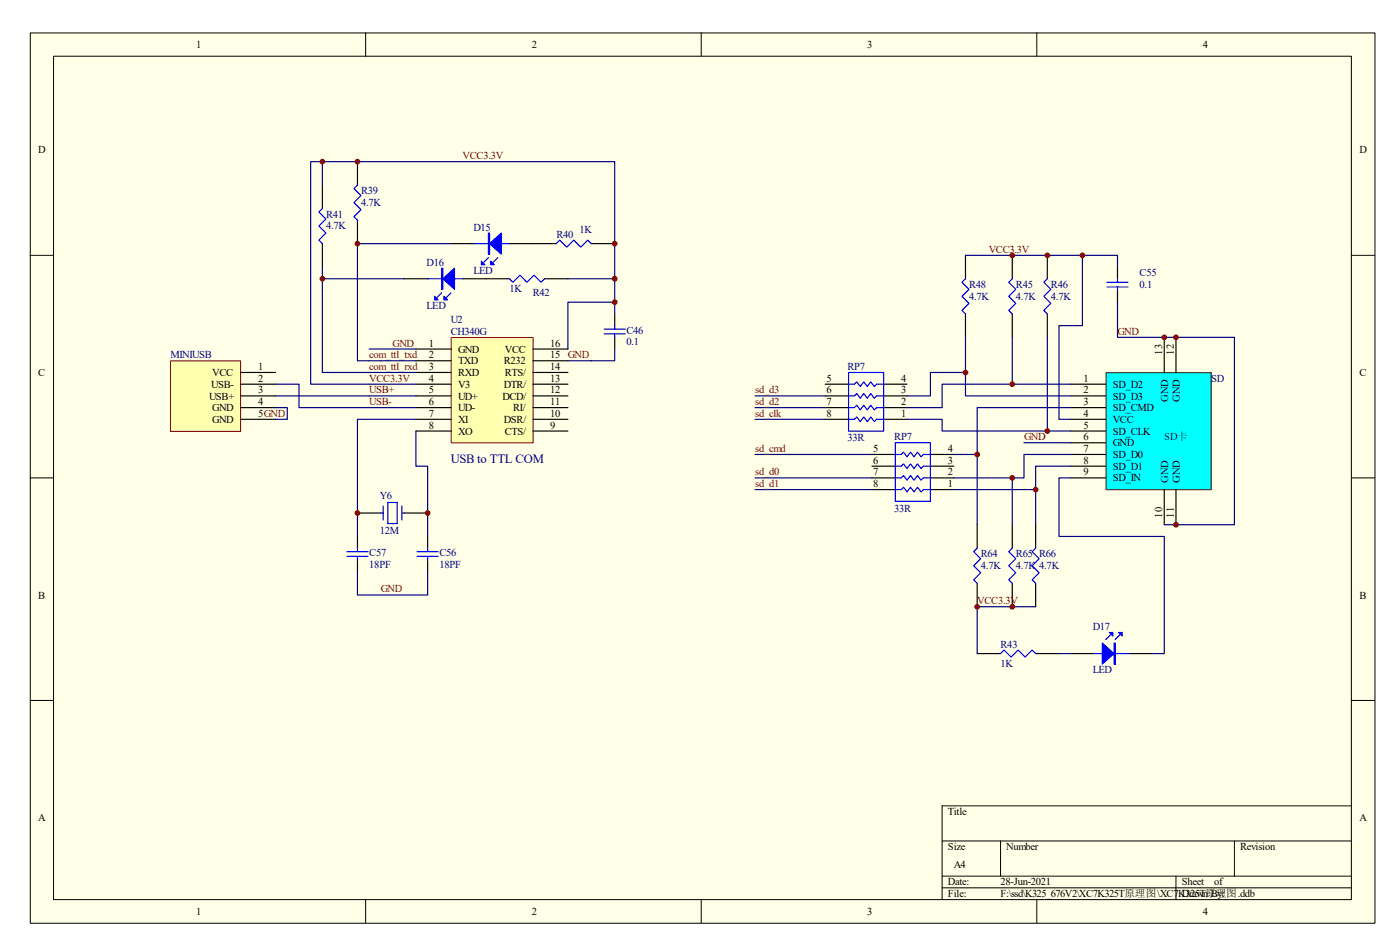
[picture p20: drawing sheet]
<svg xmlns="http://www.w3.org/2000/svg" width="166mm" height="112mm" viewBox="0 0 166 112" stroke-linecap="round" stroke-linejoin="round" font-family="sans-serif">
<defs><g id="words">
<text font-size="1.5" fill="#000080" x="53.4" y="54.8">USB to TTL COM</text>
<g font-size="1.3">
<text x="23.2" y="5.7">1</text>
<text x="62.9" y="5.7">2</text>
<text x="102.6" y="5.7">3</text>
<text x="142.4" y="5.7">4</text>
<text x="4.5" y="18.1">D</text>
<text x="160.9" y="18.1">D</text>
<text x="50.7" y="41">1</text>
<text x="54.2" y="41.7">GND</text>
<text x="59.8" y="41.7">VCC</text>
<text x="65.1" y="41">16</text>
<text x="137.6" y="42" transform="rotate(-90 137.6 42)">13</text>
<text x="139" y="42" transform="rotate(-90 139 42)">12</text>
<text x="4.5" y="44.5">C</text>
<text x="24.8" y="47.2">USB+</text>
<text x="25" y="45.8">USB-</text>
<text x="25.1" y="44.5">VCC</text>
<text x="30.6" y="43.8">1</text>
<text x="30.6" y="45.1">2</text>
<text x="30.6" y="46.5">3</text>
<text x="30.6" y="47.9">4</text>
<text x="50.7" y="42.4">2</text>
<text x="50.7" y="43.8">3</text>
<text x="50.7" y="45.1">4</text>
<text x="50.7" y="46.5">5</text>
<text x="50.7" y="47.9">6</text>
<text x="54.2" y="43.1">TXD</text>
<text x="54.2" y="44.5">RXD</text>
<text x="54.2" y="45.8">V3</text>
<text x="54.2" y="47.2">UD+</text>
<text x="59.5" y="47.2">DCD/</text>
<text x="59.6" y="45.8">DTR/</text>
<text x="59.6" y="43.1">R232</text>
<text x="59.8" y="44.5">RTS/</text>
<text x="65.1" y="47.9">11</text>
<text x="65.1" y="46.5">12</text>
<text x="65.1" y="45.1">13</text>
<text x="65.1" y="43.8">14</text>
<text x="65.1" y="42.4">15 GND</text>
<text x="97.8" y="47.9">7</text>
<text x="97.8" y="46.5">6</text>
<text x="97.8" y="45.1">5</text>
<text x="106.7" y="47.9">2</text>
<text x="106.7" y="46.5">3</text>
<text x="106.7" y="45.1">4</text>
<text x="128.3" y="45.1">1</text>
<text x="128.3" y="46.5">2</text>
<text x="128.3" y="47.9">3</text>
<text x="131.7" y="45.8">SD_D2</text>
<text x="131.7" y="47.2">SD_D3</text>
<text x="138.3" y="47.5" transform="rotate(-90 138.3 47.5)">GND</text>
<text x="139.6" y="47.5" transform="rotate(-90 139.6 47.5)">GND</text>
<text x="160.9" y="44.5">C</text>
<text x="25.1" y="48.6">GND</text>
<text x="25.1" y="50">GND</text>
<text x="30.6" y="49.3">5GND</text>
<text x="50.7" y="49.3">7</text>
<text x="50.7" y="50.7">8</text>
<text x="54.2" y="48.6">UD-</text>
<text x="54.2" y="50">XI</text>
<text x="54.2" y="51.4">XO</text>
<text x="59.6" y="50">DSR/</text>
<text x="59.8" y="51.4">CTS/</text>
<text x="60.7" y="48.6">RI/</text>
<text x="65.1" y="50.7">9</text>
<text x="65.1" y="49.3">10</text>
<text x="97.8" y="49.3">8</text>
<text x="103.4" y="53.5">5</text>
<text x="106.7" y="49.3">1</text>
<text x="112.2" y="53.5">4</text>
<text x="128.3" y="53.5">7</text>
<text x="128.3" y="50.7">5</text>
<text x="128.3" y="49.3">4</text>
<text x="128.3" y="52.1">6</text>
<text x="131.7" y="51.4">SD_CLK</text>
<text x="131.7" y="48.6">SD_CMD</text>
<text x="131.7" y="50">VCC</text>
<text x="131.7" y="52.7">GND</text>
<text x="103.4" y="57.6">8</text>
<text x="103.4" y="56.2">7</text>
<text x="103.4" y="54.9">6</text>
<text x="112.2" y="57.6">1</text>
<text x="112.2" y="56.2">2</text>
<text x="112.2" y="54.9">3</text>
<text x="128.3" y="54.9">8</text>
<text x="128.3" y="56.2">9</text>
<text x="131.7" y="54.1">SD_D0</text>
<text x="131.7" y="55.5">SD_D1</text>
<text x="131.7" y="56.9">SD_IN</text>
<text x="138.3" y="57.1" transform="rotate(-90 138.3 57.1)">GND</text>
<text x="139.6" y="57.1" transform="rotate(-90 139.6 57.1)">GND</text>
<text x="137.6" y="61.2" transform="rotate(-90 137.6 61.2)">10</text>
<text x="139" y="61.2" transform="rotate(-90 139 61.2)">11</text>
<text x="4.5" y="70.8">B</text>
<text x="160.9" y="70.8">B</text>
<text x="4.5" y="97.1">A</text>
<text x="112.2" y="96.4">Title</text>
<text x="112.2" y="100.5">Size</text>
<text x="119.1" y="100.5">Number</text>
<text x="146.8" y="100.5">Revision</text>
<text x="160.9" y="97.1">A</text>
<text x="112.2" y="104.7">Date:</text>
<text x="112.2" y="106.1">File:</text>
<text x="112.9" y="102.6">A4</text>
<text x="118.4" y="104.7">28-Jun-2021</text>
<text x="118.4" y="106.1">F:\ssd\K325_676V2\XC7K325T原理图\XC7</text>
<text x="139.5" y="106.1">KD3r2a5wn By:</text>
<text x="139.9" y="104.7">Sheet</text>
<text x="142" y="106.1">T原理图.ddb</text>
<text x="143.7" y="104.7">of</text>
<text x="23.2" y="108.2">1</text>
<text x="62.9" y="108.2">2</text>
<text x="102.6" y="108.2">3</text>
<text x="142.4" y="108.2">4</text>
</g>
<g font-size="1.3" fill="#000080">
<text x="42.7" y="23">R39</text>
<text x="38.6" y="25.7">R41</text>
<text x="38.6" y="27.1">4.7K</text>
<text x="42.7" y="24.4">4.7K</text>
<text x="56" y="27.3">D15</text>
<text x="65.9" y="28.1">R40</text>
<text x="68.6" y="27.6">1K</text>
<text x="50.5" y="31.5">D16</text>
<text x="56" y="32.4">LED</text>
<text x="60.3" y="34.5">1K</text>
<text x="63.1" y="35.1">R42</text>
<text x="114.7" y="34.1">R48</text>
<text x="114.7" y="35.4">4.7K</text>
<text x="120.3" y="34.1">R45</text>
<text x="120.3" y="35.4">4.7K</text>
<text x="124.4" y="34.1">R46</text>
<text x="124.4" y="35.4">4.7K</text>
<text x="134.9" y="32.7">C55</text>
<text x="134.9" y="34.1">0.1</text>
<text x="50.5" y="36.6">LED</text>
<text x="53.4" y="38.2">U2</text>
<text x="53.4" y="39.6">CH340G</text>
<text x="74.2" y="39.5">C46</text>
<text x="74.2" y="40.9">0.1</text>
<text x="20.2" y="42.4">MINIUSB</text>
<text x="100.3" y="43.8">RP7</text>
<text x="143.4" y="45.1">SD</text>
<text x="100.3" y="52.2">33R</text>
<text x="105.9" y="52.1">RP7</text>
<text x="137.8" y="52.1">SD卡</text>
<text x="44.9" y="59">Y6</text>
<text x="43.7" y="65.8">C57</text>
<text x="44.9" y="63.2">12M</text>
<text x="52" y="65.8">C56</text>
<text x="105.9" y="60.5">33R</text>
<text x="116.1" y="65.9">R64</text>
<text x="120.3" y="65.9">R65 R66</text>
<text x="43.7" y="67.2">18PF</text>
<text x="52" y="67.2">18PF</text>
<text x="116.1" y="67.3">4.7K</text>
<text x="120.3" y="67.3">4.7K 4.7K</text>
<text x="118.4" y="76.6">R43</text>
<text x="129.4" y="74.5">D17</text>
<text x="118.4" y="78.8">1K</text>
<text x="129.4" y="79.6">LED</text>
</g>
<g font-size="1.3" fill="#800000">
<text x="54.8" y="18.8">VCC3.3V</text>
<text x="117" y="29.9">VCC3.3V</text>
<text x="46.5" y="41">GND</text>
<text x="132.3" y="39.6">GND</text>
<text x="43.7" y="42.4">com_ttl_txd</text>
<text x="43.7" y="43.8">com_ttl_rxd</text>
<text x="43.7" y="45.1">VCC3.3V</text>
<text x="43.7" y="46.5">USB+</text>
<text x="43.7" y="47.9">USB-</text>
<text x="89.4" y="47.9">sd_d2</text>
<text x="89.4" y="46.5">sd_d3</text>
<text x="89.4" y="49.3">sd_clk</text>
<text x="89.4" y="53.5">sd_cmd</text>
<text x="121.2" y="52.1">GND</text>
<text x="89.4" y="56.2">sd_d0</text>
<text x="89.4" y="57.6">sd_d1</text>
<text x="45.1" y="70.1">GND</text>
<text x="115.7" y="71.5">VCC3.3V</text>
</g>
</g></defs>
<path d="M3.5 3.9h159.3v105.3h-159.3z" fill-rule="evenodd" fill="#ffffe8"/>
<g fill="none" stroke="#000" stroke-width=".12">
<path d="M3.6 3.9h159.2v105.3h-159.2zM6.3 6.6h153.7v99.8h-153.7zM43.3 3.9v2.7M83 3.9v2.7M122.7 3.9v2.7M3.6 30.2h2.7M160 30.2h2.7M3.6 56.5h2.7M160 56.5h2.7M3.6 82.8h2.7M111.5 99.5h48.5M118.4 99.5v4.1"/>
<path d="M146.1 99.5v4.1M160 82.8h2.7M160 95.3h-48.5v11.1M43.3 106.4v2.7M83 106.4v2.7M111.5 103.6h48.5M111.5 105h48.5M122.7 106.4v2.7M139.2 103.6v2.8"/>
</g>
<path d="M53.4 39.9h9.7v12.5h-9.7z" fill-rule="evenodd" fill="#ffffb0"/>
<path d="M53.4 39.9h9.7v12.5h-9.7z" fill="none" stroke="#800000" stroke-width=".12"/>
<g fill="none" stroke="#000" stroke-width=".14">
<path d="M49.2 41.3h4.2M49.2 42.7h4.2M49.2 44h4.2M49.2 45.4h4.2M49.2 46.8h4.2M49.2 48.2h4.2M49.2 49.6h4.2M49.2 51h4.2M63.1 41.3h4.1M63.1 42.7h4.1M63.1 44h4.1M63.1 45.4h4.1"/>
<path d="M63.1 46.8h4.1M63.1 48.2h4.1M63.1 49.6h4.1M63.1 51h4.1M42.3 63.4v1.4M42.3 66.2v1.4M42.3 60.7h2.8M47.8 60.7h2.8M50.6 63.4v1.4M50.6 66.2v1.4"/>
</g>
<path d="M43.7 41.3h5.5M43.7 42.7h5.5M43.7 45.4h5.5M43.7 44h5.5M43.7 46.8h5.5M43.7 48.2h5.5M49.2 51v4.1h1.4v8.3M49.2 49.6h-6.9v13.8M42.3 67.6v2.8h8.3v-2.8" fill="none" stroke="#000080" stroke-width=".14"/>
<g fill="none" stroke="#00f" stroke-width=".14">
<path d="M45.4 59.8v1.7M45.9 59.4h1.1v2.5h-1.1zM47.6 59.8v1.7M41.1 65.8h2.5M41.1 65.2h2.5M42.3 64.8v.4M42.3 65.8v.4M45.1 60.7h.3M47.6 60.7h.2M49.4 65.8h2.5M49.4 65.2h2.5M50.6 64.8v.4"/>
<path d="M50.6 65.8v.4"/>
</g>
<path d="M20.2 42.7h8.3v8.3h-8.3z" fill-rule="evenodd" fill="#ffffb0"/>
<path d="M20.2 42.7h8.3v8.3h-8.3z" fill="none" stroke="#800000" stroke-width=".12"/>
<g fill="none" stroke="#000" stroke-width=".14">
<path d="M42.3 19.1v2.8M38.2 21.9v2.8M38.2 28.8v2.8M42.3 26v2.8M53.4 28.8h2.8M57.5 33h2.8M60.3 28.8h5.5M64.5 33h2.7M70 28.8h2.8M72.8 37.1v1.4M72.8 39.9v1.4M28.5 44h4.1"/>
<path d="M28.5 45.4h4.1M28.5 46.8h4.1M28.5 48.2h4.1M28.5 49.6h4.1"/>
</g>
<path d="M42.3 19.1h-4.1v2.8M38.2 34.4v9.6h5.5M42.3 31.6v11.1h1.4M32.6 45.4h2.8v2.8h8.3M32.6 48.2h1.4v1.4h-1.4M32.6 46.8h11.1M72.8 41.3v1.4h-5.6" fill="none" stroke="#000080" stroke-width=".14"/>
<path d="M38.2 24.7l-.5 .4 .9 .8-.9 .8 .9 .9-.9 .8 .5 .4M42.3 21.9l-.4 .4 .8 .8-.8 .9 .8 .8-.8 .8 .4 .4M56.2 28.8h4.1M57.8 30.5l-.5 .5M58.9 30.5l-.5 .5M60.3 33l.4 .4 .9-.8 .8 .8 .8-.8 .8 .8 .5-.4M65.8 28.8l.5-.4 .8 .8 .8-.8 .9 .8 .8-.8 .4 .4M71.5 39.5h2.5M71.5 38.9h2.5M72.8 38.5v.4M72.8 39.5v.4" fill="none" stroke="#00f" stroke-width=".14"/>
<path d="M58 28.8l1.3-1.2v2.5z" fill="#00f"/>
<path d="M57.8 27.6h.2v2.5h-.2zM57.9 27.6v2.5M58 28.8l1.3-1.2v2.5z" fill="none" stroke="#00f" stroke-width=".14"/>
<path d="M57 30.9l.4 .4h-.4z" fill="#00f"/>
<path d="M57 30.9l.4 .4h-.4z" fill="none" stroke="#00f" stroke-width=".14"/>
<path d="M58.1 30.9l.4 .4h-.4z" fill="#00f"/>
<path d="M50.6 33h4.2M52.3 34.6l-.6 .6M53.4 34.6l-.6 .6M58.1 30.9l.4 .4h-.4z" fill="none" stroke="#00f" stroke-width=".14"/>
<path d="M47.8 33h2.8M54.8 33h2.7" fill="none" stroke="#000" stroke-width=".14"/>
<path d="M52.4 33l1.4-1.3v2.5z" fill="#00f"/>
<path d="M52.3 31.7h.1v2.5h-.1zM52.3 31.7v2.5M52.4 33l1.4-1.3v2.5z" fill="none" stroke="#00f" stroke-width=".14"/>
<path d="M51.4 35l.5 .5h-.5z" fill="#00f"/>
<path d="M51.4 35l.5 .5h-.5z" fill="none" stroke="#00f" stroke-width=".14"/>
<path d="M52.6 35l.4 .5h-.4z" fill="#00f"/>
<path d="M52.6 35l.4 .5h-.4z" fill="none" stroke="#00f" stroke-width=".14"/>
<path d="M42.3 19.1h30.5v13.9h-5.6M38.2 33h9.6M38.2 31.6v2.8M53.4 28.8h-11.1v2.8" fill="none" stroke="#000080" stroke-width=".14"/>
<circle cx="42.3" cy="60.7" r=".28" fill="#800000"/>
<circle cx="42.3" cy="60.7" r=".28" fill="none" stroke="#800000" stroke-width=".12"/>
<circle cx="50.6" cy="60.7" r=".28" fill="#800000"/>
<circle cx="50.6" cy="60.7" r=".28" fill="none" stroke="#800000" stroke-width=".12"/>
<circle cx="42.3" cy="28.8" r=".28" fill="#800000"/>
<circle cx="42.3" cy="28.8" r=".28" fill="none" stroke="#800000" stroke-width=".12"/>
<circle cx="42.3" cy="19.1" r=".28" fill="#800000"/>
<circle cx="42.3" cy="19.1" r=".28" fill="none" stroke="#800000" stroke-width=".12"/>
<circle cx="72.8" cy="28.8" r=".28" fill="#800000"/>
<circle cx="72.8" cy="28.8" r=".28" fill="none" stroke="#800000" stroke-width=".12"/>
<circle cx="38.2" cy="33" r=".28" fill="#800000"/>
<circle cx="38.2" cy="33" r=".28" fill="none" stroke="#800000" stroke-width=".12"/>
<path d="M130.9 44.1h12.5v13.8h-12.5z" fill-rule="evenodd" fill="#0ff"/>
<path d="M130.9 44.1h12.5v13.8h-12.5z" fill="none" stroke="#800000" stroke-width=".12"/>
<g fill="none" stroke="#000" stroke-width=".14">
<path d="M114.3 30.2v2.8M114.3 37.1v2.8M119.8 30.2v2.8M119.8 37.1v2.8M124 30.2v2.8M124 37.1v2.8M132.3 31.6v1.4M132.3 34.4v1.3M137.8 39.9v4.1M139.2 39.9v4.1M97.7 45.4h2.7M97.7 46.8h2.7"/>
<path d="M97.7 48.2h2.7M97.7 49.6h2.7M103.2 53.7h2.8M103.2 55.1h2.8M103.2 56.5h2.8M103.2 57.9h2.8M104.6 45.4h2.8M104.6 46.8h2.8M104.6 48.2h2.8M104.6 49.6h2.8M110.1 53.7h2.8M110.1 55.1h2.8"/>
<path d="M110.1 56.5h2.8M110.1 57.9h2.8M126.7 53.7h4.2M126.7 55.1h4.2M126.7 45.4h4.2M126.7 46.8h4.2M126.7 51h4.2M126.7 48.2h4.2M126.7 56.5h4.2M126.7 49.6h4.2M126.7 52.4h4.2M137.8 57.9v4.2"/>
<path d="M139.2 57.9v4.2M115.7 62.1v2.7M115.7 69v2.7M115.7 77.3h2.7M119.8 62.1v2.7M119.8 69v2.7M122.6 62.1v2.7M122.6 69v2.7M122.6 77.3h2.8M126.7 77.3h2.8M133.7 77.3h2.7"/>
</g>
<g fill="none" stroke="#00f" stroke-width=".14">
<path d="M114.3 33l-.4 .4 .8 .8-.8 .8 .8 .9-.8 .8 .4 .4M119.8 33l-.4 .4 .8 .8-.8 .8 .8 .9-.8 .8 .4 .4M124 33l-.4 .4 .8 .8-.8 .8 .8 .9-.8 .8 .4 .4M131 33.9h2.5M131 33.4h2.5M132.3 33v.4M132.3 33.9v.5M100.4 49.6h.7l.3-.3 .4 .6 .4-.6 .5 .6 .4-.6 .4 .6 .3-.3h.8M100.4 48.2h.7l.3-.3 .4 .6 .4-.6 .5 .6 .4-.6 .4 .6 .3-.3h.8M100.4 46.8h.7l.3-.3 .4 .6 .4-.6 .5 .6 .4-.6 .4 .6 .3-.3h.8M100.4 45.4h.7l.3-.2 .4 .5 .4-.5 .5 .5 .4-.5 .4 .5 .3-.3h.8M100.4 44h4.2v7h-4.2z"/>
<path d="M106 57.9h.7l.3-.3 .4 .6 .4-.6 .4 .6 .4-.6 .4 .6 .3-.3h.8M106 56.5h.7l.3-.3 .4 .6 .4-.6 .4 .6 .4-.6 .4 .6 .3-.3h.8M106 55.1h.7l.3-.2 .4 .5 .4-.5 .4 .5 .4-.5 .4 .5 .3-.3h.8M106 53.7h.7l.3-.2 .4 .5 .4-.5 .4 .5 .4-.5 .4 .5 .3-.3h.8M106 52.4h4.1v6.9h-4.1zM115.7 64.8l-.4 .4 .8 .9-.8 .8 .8 .8-.8 .9 .4 .4M118.4 77.3l.5-.4 .8 .8 .8-.8 .8 .8 .9-.8 .4 .4M119.8 64.8l-.4 .4 .8 .9-.8 .8 .8 .8-.8 .9 .4 .4M122.6 64.8l-.4 .4 .8 .9-.8 .8 .8 .8-.8 .9 .4 .4M129.5 77.3h4.2M131.5 75.1l-.6 .5M132.6 75.1l-.6 .5"/>
</g>
<g fill="none" stroke="#000080" stroke-width=".14">
<path d="M114.3 30.2h13.8v8.3h-2.7v11.1h1.3M114.3 39.9v4.1M119.8 39.9v5.5M124 39.9v11.1M128.1 30.2h4.2v1.4M132.3 35.7v4.2h13.8v22.2h-8.3M107.4 49.6h4.1v1.4h15.2M107.4 46.8h2.7v-2.8h4.2v2.8h12.4M115.7 53.7v8.4M119.8 56.5v5.6M121.2 52.4h5.5M122.6 57.9v4.2"/>
<path d="M126.7 48.2h-11v5.5h-2.8M126.7 55.1h-4.1v2.8h-9.7M126.7 53.7h-5.5v2.8h-8.3M126.7 45.4h-15.2v2.8h-4.1M115.7 71.7h6.9"/>
</g>
<path d="M130.5 76l1.4 1.3-1.4 1.2z" fill="#00f"/>
<path d="M130.5 76l1.4 1.3-1.4 1.2zM131.9 76h.1v2.5h-.1zM131.9 76v2.5" fill="none" stroke="#00f" stroke-width=".14"/>
<path d="M132.4 74.8h.4v.4z" fill="#00f"/>
<path d="M132.4 74.8h.4v.4z" fill="none" stroke="#00f" stroke-width=".14"/>
<path d="M131.3 74.8h.4v.4z" fill="#00f"/>
<path d="M131.3 74.8h.4v.4z" fill="none" stroke="#00f" stroke-width=".14"/>
<path d="M126.7 56.5h-1.3v6.9h12.4v13.9h-1.4M115.7 71.7v5.6M125.4 77.3h1.3" fill="none" stroke="#000080" stroke-width=".14"/>
<circle cx="139.2" cy="62.1" r=".28" fill="#800000"/>
<circle cx="139.2" cy="62.1" r=".28" fill="none" stroke="#800000" stroke-width=".12"/>
<circle cx="137.8" cy="39.9" r=".28" fill="#800000"/>
<circle cx="137.8" cy="39.9" r=".28" fill="none" stroke="#800000" stroke-width=".12"/>
<circle cx="139.2" cy="39.9" r=".28" fill="#800000"/>
<circle cx="139.2" cy="39.9" r=".28" fill="none" stroke="#800000" stroke-width=".12"/>
<circle cx="115.7" cy="53.7" r=".28" fill="#800000"/>
<circle cx="115.7" cy="53.7" r=".28" fill="none" stroke="#800000" stroke-width=".12"/>
<circle cx="122.6" cy="57.9" r=".28" fill="#800000"/>
<circle cx="122.6" cy="57.9" r=".28" fill="none" stroke="#800000" stroke-width=".12"/>
<circle cx="114.3" cy="44" r=".28" fill="#800000"/>
<circle cx="114.3" cy="44" r=".28" fill="none" stroke="#800000" stroke-width=".12"/>
<circle cx="124" cy="30.2" r=".28" fill="#800000"/>
<circle cx="124" cy="30.2" r=".28" fill="none" stroke="#800000" stroke-width=".12"/>
<circle cx="124" cy="51" r=".28" fill="#800000"/>
<circle cx="124" cy="51" r=".28" fill="none" stroke="#800000" stroke-width=".12"/>
<circle cx="119.8" cy="30.2" r=".28" fill="#800000"/>
<circle cx="119.8" cy="30.2" r=".28" fill="none" stroke="#800000" stroke-width=".12"/>
<circle cx="119.8" cy="45.4" r=".28" fill="#800000"/>
<circle cx="119.8" cy="45.4" r=".28" fill="none" stroke="#800000" stroke-width=".12"/>
<circle cx="115.7" cy="71.7" r=".28" fill="#800000"/>
<circle cx="115.7" cy="71.7" r=".28" fill="none" stroke="#800000" stroke-width=".12"/>
<circle cx="119.8" cy="71.7" r=".28" fill="#800000"/>
<circle cx="119.8" cy="71.7" r=".28" fill="none" stroke="#800000" stroke-width=".12"/>
<circle cx="119.8" cy="56.5" r=".28" fill="#800000"/>
<circle cx="119.8" cy="56.5" r=".28" fill="none" stroke="#800000" stroke-width=".12"/>
<circle cx="128.1" cy="30.2" r=".28" fill="#800000"/>
<circle cx="128.1" cy="30.2" r=".28" fill="none" stroke="#800000" stroke-width=".12"/>
<path d="M72.8 33v4.1M89.4 46.8h8.3M89.4 48.2h8.3M89.4 49.6h8.3M89.4 53.7h13.8M89.4 56.5h13.8M89.4 57.9h13.8" fill="none" stroke="#000080" stroke-width=".14"/>
<circle cx="72.8" cy="33" r=".28" fill="#800000"/>
<circle cx="72.8" cy="33" r=".28" fill="none" stroke="#800000" stroke-width=".12"/>
<path d="M72.8 35.7h-5.6v5.6" fill="none" stroke="#000080" stroke-width=".14"/>
<circle cx="72.8" cy="35.7" r=".28" fill="#800000"/>
<circle cx="72.8" cy="35.7" r=".28" fill="none" stroke="#800000" stroke-width=".12"/>
<path d="M38.2 19.1h-1.4v26.3h6.9" fill="none" stroke="#000080" stroke-width=".14"/>
<circle cx="38.2" cy="19.1" r=".28" fill="#800000"/>
<circle cx="38.2" cy="19.1" r=".28" fill="none" stroke="#800000" stroke-width=".12"/>
<use href="#words"/>
</svg>
